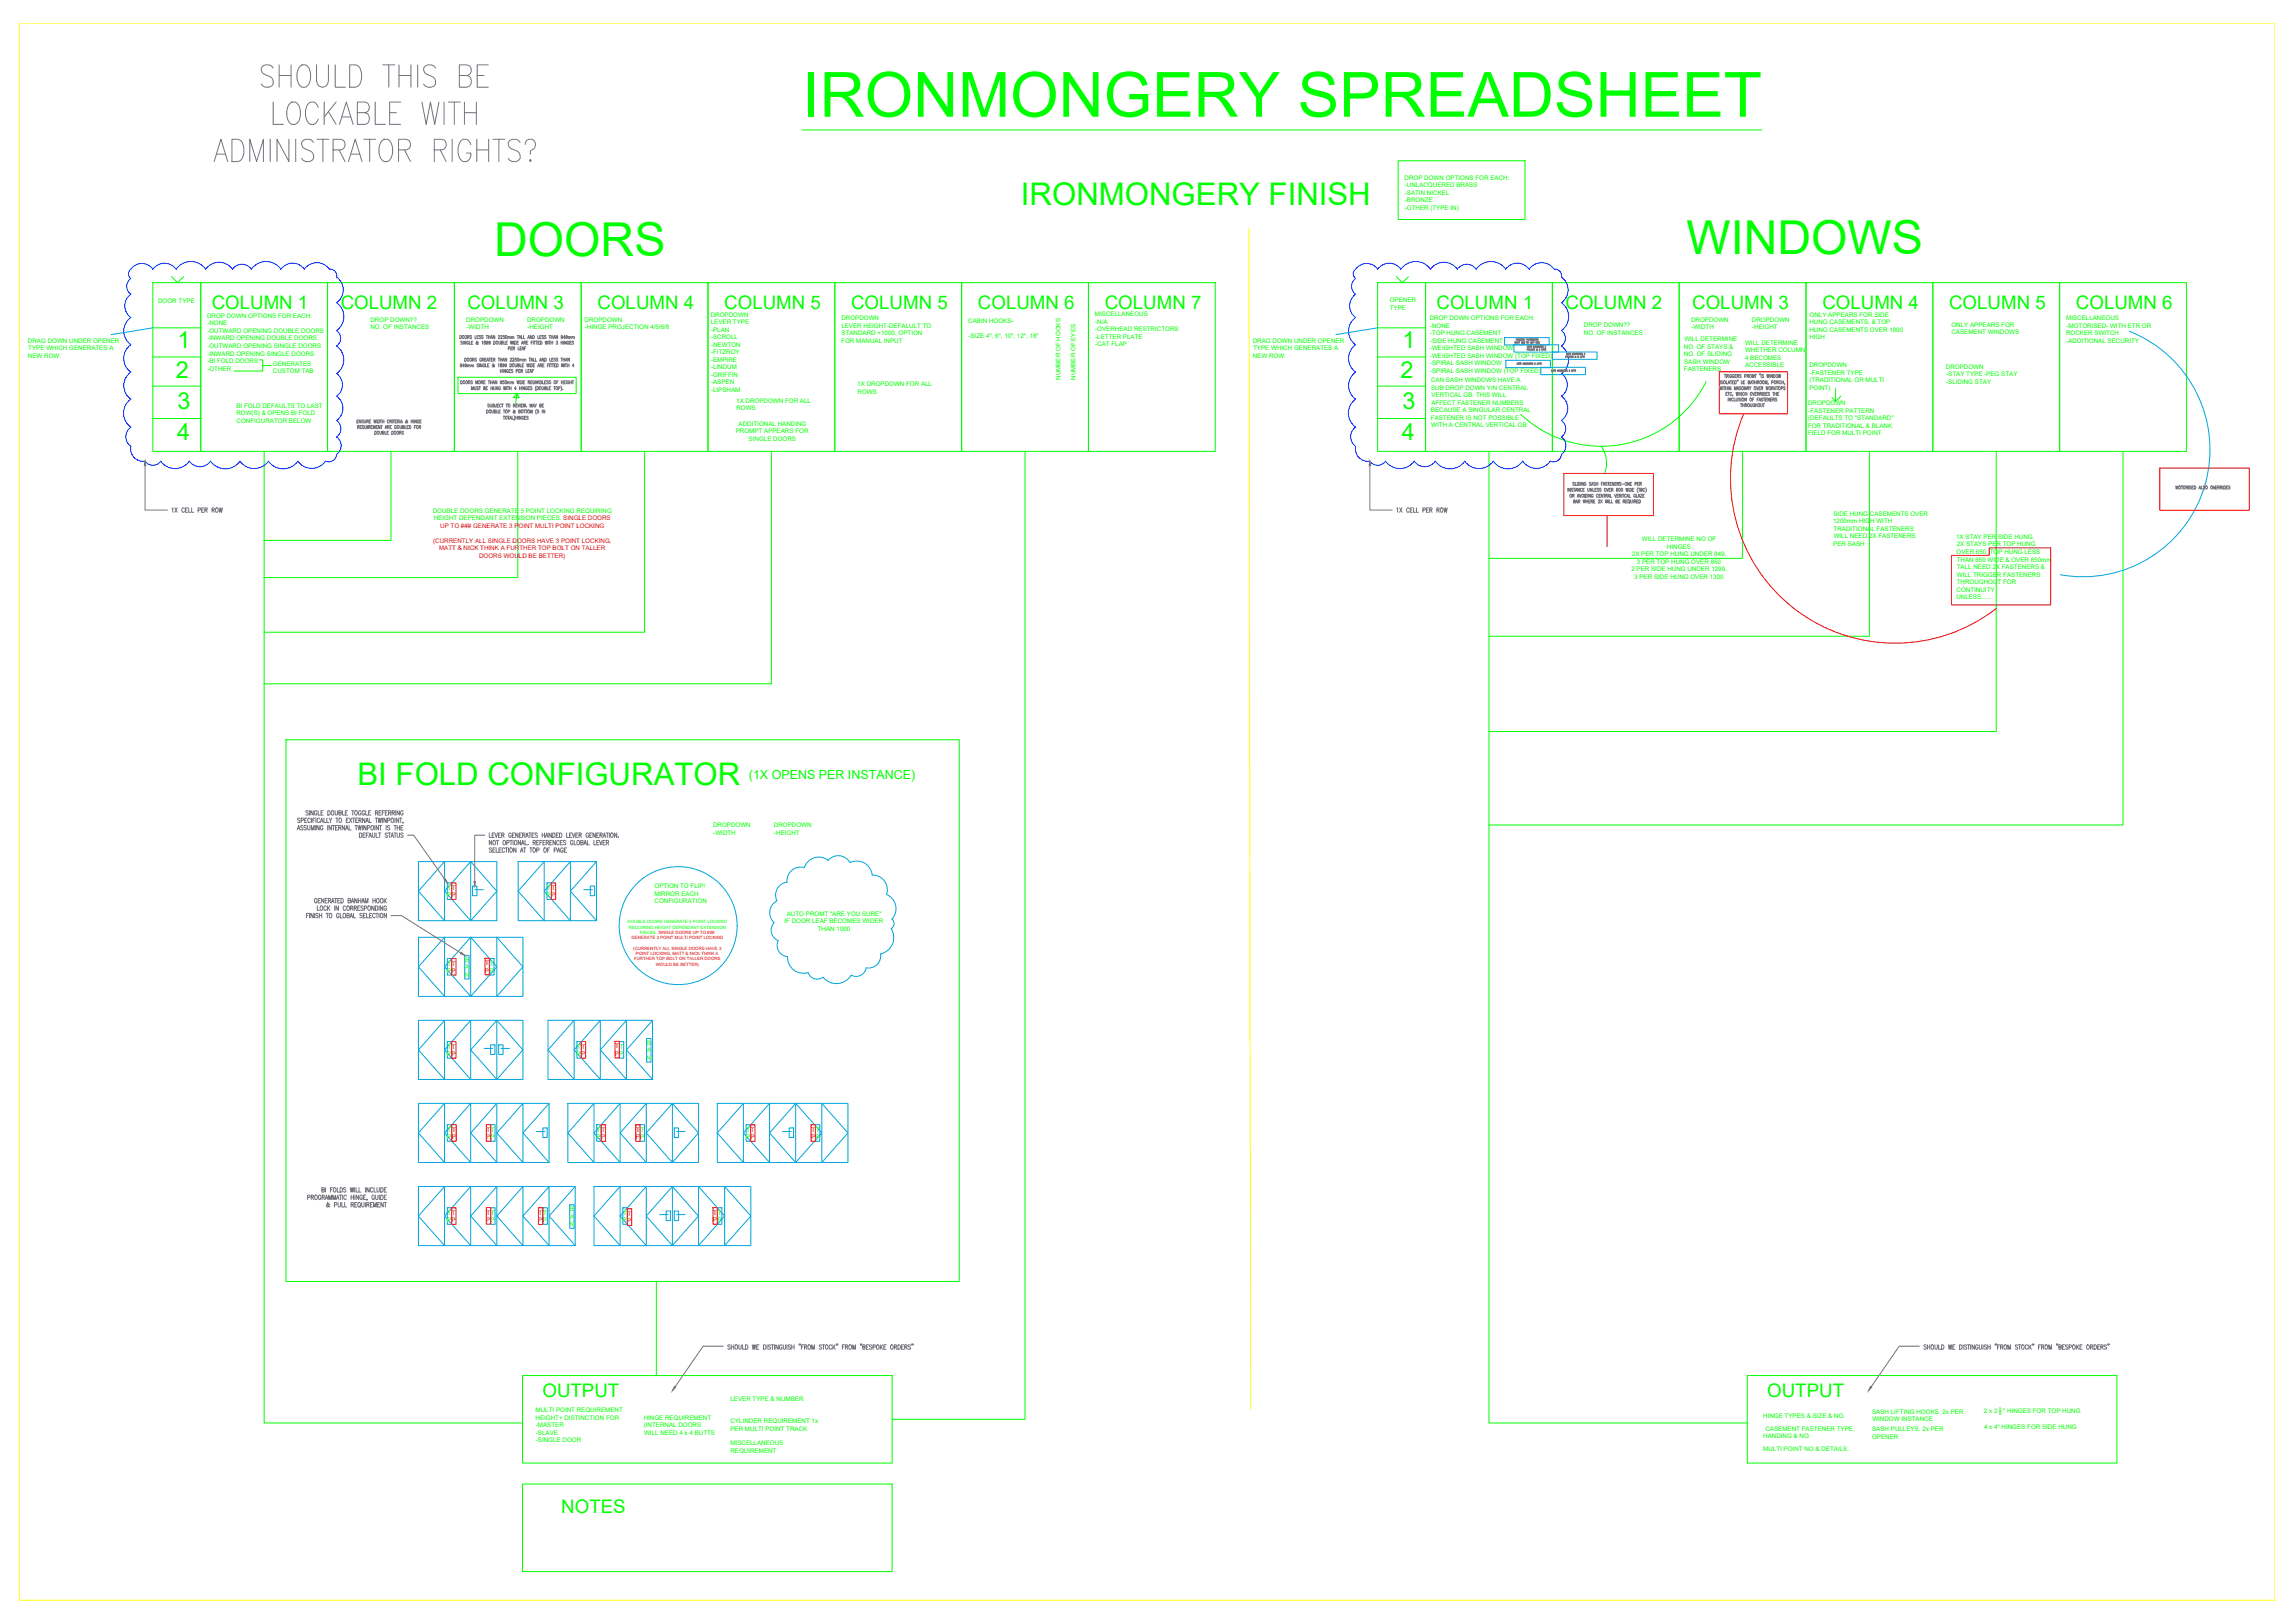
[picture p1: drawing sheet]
<svg xmlns="http://www.w3.org/2000/svg" width="1189mm" height="841mm" viewBox="0 0 1189 841" stroke-linecap="round" stroke-linejoin="round" font-family="sans-serif">
<defs><g id="words">
<text font-size="32.3" fill="#0f0" x="416" y="60">IRONMONGERY SPREADSHEET</text>
<g font-size="24.2" fill="#0f0">
<text x="874" y="132">WINDOWS</text>
<text x="256" y="133">DOORS</text>
</g>
<g font-size="16.2" fill="#0f0">
<text x="529" y="106">IRONMONGERY FINISH</text>
<text x="185" y="407">BI FOLD CONFIGURATOR</text>
</g>
<g font-size="12.1" fill="#0f0">
<text x="92" y="180">1</text>
<text x="727" y="180">1</text>
<text x="91" y="196">2</text>
<text x="726" y="196">2</text>
<text x="92" y="212">3</text>
<text x="727" y="212">3</text>
<text x="92" y="228">4</text>
<text x="727" y="228">4</text>
</g>
<g font-size="9.7" fill="#0f0">
<text x="110" y="160">COLUMN 1</text>
<text x="177" y="160">COLUMN 2</text>
<text x="242" y="160">COLUMN 3</text>
<text x="310" y="160">COLUMN 4</text>
<text x="375" y="160">COLUMN 5</text>
<text x="441" y="160">COLUMN 5</text>
<text x="507" y="160">COLUMN 6</text>
<text x="573" y="160">COLUMN 7</text>
<text x="744" y="160">COLUMN 1</text>
<text x="811" y="160">COLUMN 2</text>
<text x="877" y="160">COLUMN 3</text>
<text x="944" y="160">COLUMN 4</text>
<text x="1010" y="160">COLUMN 5</text>
<text x="1076" y="160">COLUMN 6</text>
<text x="281" y="724">OUTPUT</text>
<text x="916" y="724">OUTPUT</text>
<text x="291" y="784">NOTES</text>
</g>
<text font-size="6.5" fill="#0f0" x="388" y="403">(1X OPENS PER INSTANCE)</text>
<g font-size="3.2" fill="#0f0">
<text x="728" y="93">DROP DOWN OPTIONS FOR EACH:</text>
<text x="728" y="97">-UNLACQUERED BRASS</text>
<text x="728" y="101">-SATIN NICKEL</text>
<text x="728" y="105">-BRONZE</text>
<text x="728" y="109">-OTHER (TYPE IN)</text>
<text x="82" y="157">DOOR TYPE</text>
<text x="720" y="157">OPENER</text>
<text x="720" y="161">TYPE</text>
<text x="107" y="165">DROP DOWN OPTIONS FOR EACH:</text>
<text x="192" y="167">DROP DOWN??</text>
<text x="242" y="167">DROPDOWN</text>
<text x="273" y="167">DROPDOWN</text>
<text x="303" y="167">DROPDOWN</text>
<text x="368" y="164">DROPDOWN</text>
<text x="436" y="166">DROPDOWN</text>
<text x="502" y="168">CABIN HOOKS-</text>
<text x="567" y="164">MISCELLANEOUS</text>
<text x="568" y="168">-N/A</text>
<text x="741" y="166">DROP DOWN OPTIONS FOR EACH:</text>
<text x="876" y="167">DROPDOWN</text>
<text x="908" y="167">DROPDOWN</text>
<text x="938" y="168">HUNG CASEMENTS, &amp; TOP</text>
<text x="938" y="164">ONLY APPEARS FOR SIDE</text>
<text x="1071" y="166">MISCELLANEOUS</text>
<text x="107" y="169">-NONE</text>
<text x="107" y="173">-OUTWARD OPENING DOUBLE DOORS</text>
<text x="192" y="171">NO. OF INSTANCES</text>
<text x="242" y="171">-WIDTH</text>
<text x="273" y="171">-HEIGHT</text>
<text x="303" y="171">-HINGE PROJECTION 4/5/6/8</text>
<text x="368" y="168">LEVER TYPE</text>
<text x="369" y="172">-PLAN</text>
<text x="436" y="170">LEVER HEIGHT-DEFALULT TO</text>
<text x="436" y="174">STANDARD +1000, OPTION</text>
<text x="568" y="172">-OVERHEAD RESTRICTORS</text>
<text x="741" y="170">-NONE</text>
<text x="741" y="174">-TOP HUNG CASEMENT</text>
<text x="821" y="170">DROP DOWN??</text>
<text x="821" y="174">NO. OF INSTANCES</text>
<text x="877" y="171">-WIDTH</text>
<text x="908" y="171">-HEIGHT</text>
<text x="938" y="172">HUNG CASEMENTS OVER 1800</text>
<text x="1011" y="173">CASEMENT WINDOWS</text>
<text x="1011" y="169">ONLY APPEARS FOR</text>
<text x="1071" y="174">ROCKER SWITCH</text>
<text x="1071" y="170">-MOTORISED- WITH ETR OR</text>
<text x="14" y="178">DRAG DOWN UNDER OPENER</text>
<text x="107" y="176">-INWARD OPENING DOUBLE DOORS</text>
<text x="369" y="176">-SCROLL</text>
<text x="369" y="180">-NEWTON</text>
<text x="436" y="178">FOR MANUAL INPUT</text>
<text x="502" y="175">-SIZE 4&quot;, 6&quot;, 10&quot;, 12&quot;, 18&quot;</text>
<text x="568" y="176">-LETTER PLATE</text>
<text x="568" y="179">-CAT FLAP</text>
<text x="649" y="178">DRAG DOWN UNDER OPENER</text>
<text x="741" y="178">-SIDE HUNG CASEMENT</text>
<text x="873" y="177">WILL DETERMINE</text>
<text x="904" y="179">WILL DETERMINE</text>
<text x="938" y="176">HIGH</text>
<text x="1071" y="178">-ADDITIONAL SECURITY</text>
<text x="15" y="185">NEW ROW.</text>
<text x="15" y="182">TYPE WHICH GENERATES A</text>
<text x="107" y="180">-OUTWARD OPENING SINGLE DOORS</text>
<text x="107" y="184">-INWARD OPENING SINGLE DOORS</text>
<text x="369" y="184">-FITZROY</text>
<text x="649" y="185">NEW ROW.</text>
<text x="649" y="182">TYPE WHICH GENERATES A</text>
<text x="741" y="181">-WEIGHTED SASH WINDOW</text>
<text x="741" y="185">-WEIGHTED SASH WINDOW (TOP FIXED)</text>
<text x="873" y="181">NO. OF STAYS &amp;</text>
<text x="873" y="185">NO. OF SLIDING</text>
<text x="904" y="182">WHETHER COLUMN</text>
<text x="107" y="188">-BI FOLD DOORS</text>
<text x="141" y="189">GENERATES</text>
<text x="369" y="188">-EMPIRE</text>
<text x="369" y="191">-LINDUM</text>
<text x="741" y="189">-SPIRAL SASH WINDOW</text>
<text x="873" y="188">SASH WINDOW</text>
<text x="904" y="186">4 BECOMES</text>
<text x="904" y="190">ACCESSIBLE</text>
<text x="938" y="190">DROPDOWN</text>
<text x="1008" y="191">DROPDOWN</text>
<text x="107" y="192">-OTHER</text>
<text x="141" y="193">CUSTOM TAB</text>
<text x="369" y="195">-GRIFFIN</text>
<text x="550" y="197" transform="rotate(-90 550 197)">NUMBER OF HOOKS</text>
<text x="557" y="197" transform="rotate(-90 557 197)">NUMBER OF EYES</text>
<text x="741" y="193">-SPIRAL SASH WINDOW (TOP FIXED)</text>
<text x="742" y="198">CAN SASH WINDOWS HAVE A</text>
<text x="873" y="192">FASTENERS</text>
<text x="938" y="194">-FASTENER TYPE</text>
<text x="1009" y="195">-STAY TYPE -PEG STAY</text>
<text x="369" y="199">-ASPEN</text>
<text x="369" y="203">-LIPSHAM</text>
<text x="444" y="200">1X DROPDOWN FOR ALL</text>
<text x="742" y="202">SUB DROP DOWN Y/N CENTRAL</text>
<text x="938" y="202">POINT)</text>
<text x="938" y="198">(TRADITIONAL OR MULTI</text>
<text x="1009" y="199">-SLIDING STAY</text>
<text x="382" y="209">1X DROPDOWN FOR ALL</text>
<text x="444" y="204">ROWS</text>
<text x="742" y="206">VERTICAL GB. THIS WILL</text>
<text x="742" y="210">AFFECT FASTENER NUMBERS</text>
<text x="123" y="215">ROW(S) &amp; OPENS BI FOLD</text>
<text x="123" y="211">BI FOLD DEFAULTS TO LAST</text>
<text x="382" y="213">ROWS</text>
<text x="742" y="214">BECAUSE A SINGULAR CENTRAL</text>
<text x="937" y="210">DROPDOWN</text>
<text x="937" y="214">-FASTENER PATTERN</text>
<text x="123" y="219">CONFIGURATOR BELOW</text>
<text x="383" y="221">ADDITIONAL HANDING</text>
<text x="742" y="217">FASTENER IS NOT POSSIBLE</text>
<text x="742" y="221">WITH A CENTRAL VERTICAL GB</text>
<text x="937" y="222">FOR TRADITIONAL &amp; BLANK</text>
<text x="937" y="218">(DEFAULTS TO &quot;STANDARD&quot;</text>
<text x="381" y="225">PROMPT APPEARS FOR</text>
<text x="937" y="226">FIELD FOR MULTI POINT</text>
<text x="388" y="228">SINGLE DOORS</text>
<text x="224" y="266">DOUBLE DOORS GENERATE 5 POINT LOCKING REQUIRING</text>
<text x="225" y="270">HEIGHT DEPENDANT EXTENSION PIECES. SINGLE DOORS</text>
<text x="950" y="267">SIDE HUNG CASEMENTS OVER</text>
<text x="950" y="271">1200mm HIGH WITH</text>
<text x="950" y="275">TRADITIONAL FASTENERS</text>
<text x="851" y="281">WILL DETERMINE NO OF</text>
<text x="950" y="279">WILL NEED 2X FASTENERS</text>
<text x="1014" y="279">1X STAY PER SIDE HUNG,</text>
<text x="864" y="284">HINGES</text>
<text x="950" y="283">PER SASH</text>
<text x="1014" y="287">OVER 650, TOP HUNG LESS</text>
<text x="1014" y="283">2X STAYS PER TOP HUNG</text>
<text x="846" y="288">2X PER TOP HUNG UNDER 849,</text>
<text x="848" y="292">3 PER TOP HUNG OVER 850</text>
<text x="1014" y="291">THAN 650 WIDE &amp; OVER 850mm</text>
<text x="845" y="296">2 PER SIDE HUNG UNDER 1299,</text>
<text x="847" y="300">3 PER SIDE HUNG OVER 1300</text>
<text x="1014" y="295">TALL NEED 2X FASTENERS &amp;</text>
<text x="1014" y="299">WILL TRIGGER FASTENERS</text>
<text x="1014" y="303">THROUGHOUT FOR</text>
<text x="1014" y="310">UNLESS.......</text>
<text x="1014" y="307">CONTINUITY</text>
<text x="370" y="429">DROPDOWN</text>
<text x="401" y="429">DROPDOWN</text>
<text x="370" y="433">-WIDTH</text>
<text x="401" y="433">-HEIGHT</text>
<text x="232" y="461">T</text>
<text x="284" y="461">T</text>
<text x="339" y="460">OPTION TO FLIP/</text>
<text x="232" y="465">PP</text>
<text x="283" y="465">PP</text>
<text x="339" y="464">MIRROR EACH</text>
<text x="339" y="468">CONFIGURATION</text>
<text x="407" y="478">IF DOOR LEAF BECOMES WIDER</text>
<text x="408" y="475">AUTO PROMT &quot;ARE YOU SURE&quot;</text>
<text x="424" y="482">THAN 1000</text>
<text x="232" y="500">T</text>
<text x="241" y="498">B</text>
<text x="241" y="502">A</text>
<text x="254" y="500">T</text>
<text x="232" y="504">PP</text>
<text x="241" y="506">N</text>
<text x="254" y="504">P</text>
<text x="232" y="543">T</text>
<text x="299" y="543">T</text>
<text x="321" y="543">T</text>
<text x="335" y="541">B</text>
<text x="335" y="545">A</text>
<text x="232" y="547">PP</text>
<text x="299" y="547">PP</text>
<text x="335" y="549">N</text>
<text x="232" y="586">T</text>
<text x="254" y="586">T</text>
<text x="309" y="586">T</text>
<text x="332" y="586">T</text>
<text x="387" y="586">T</text>
<text x="423" y="586">T</text>
<text x="232" y="590">P</text>
<text x="309" y="590">P</text>
<text x="387" y="590">P</text>
<text x="232" y="630">T</text>
<text x="254" y="630">T</text>
<text x="282" y="630">T</text>
<text x="295" y="628">B</text>
<text x="323" y="630">T</text>
<text x="372" y="630">T</text>
<text x="232" y="633">PP</text>
<text x="281" y="633">P</text>
<text x="295" y="635">N</text>
<text x="295" y="631">A</text>
<text x="323" y="633">P</text>
<text x="372" y="633">P</text>
<text x="278" y="732">MULTI POINT REQUIREMENT</text>
<text x="379" y="726">LEVER TYPE &amp; NUMBER</text>
<text x="278" y="736">HEIGHT+ DISTINCTION FOR</text>
<text x="334" y="736">HINGE REQUIREMENT</text>
<text x="379" y="738">CYLINDER REQUIREMENT 1x</text>
<text x="914" y="735">HINGE TYPES &amp; SIZE &amp; NO.</text>
<text x="970" y="733">SASH LIFTING HOOKS. 2x PER</text>
<text x="970" y="737">WINDOW INSTANCE</text>
<text x="1028" y="732">2 x 2</text>
<text x="1038" y="732">&quot; HINGES FOR TOP HUNG</text>
<text x="278" y="740">-MASTER</text>
<text x="278" y="743">-SLAVE</text>
<text x="334" y="740">(INTERNAL DOORS</text>
<text x="334" y="743">WILL NEED 4 x 4 BUTTS</text>
<text x="379" y="742">PER MULTI POINT TRACK</text>
<text x="915" y="742">CASEMENT FASTENER TYPE,</text>
<text x="970" y="742">SASH PULLEYS. 2x PER</text>
<text x="1028" y="741">4 x 4&quot; HINGES FOR SIDE HUNG</text>
<text x="278" y="747">-SINGLE DOOR</text>
<text x="379" y="749">MISCELLANEOUS</text>
<text x="914" y="745">HANDING &amp; NO.</text>
<text x="970" y="746">OPENER</text>
<text x="379" y="753">REQUIREMENT</text>
<text x="914" y="752">MULTI POINT NO &amp; DETAILS.</text>
</g>
<g font-size="3.2" fill="#f00">
<text x="228" y="274">UP TO ### GENERATE 3 POINT MULTI POINT LOCKING</text>
<text x="225" y="281">(CURRENTLY ALL SINGLE DOORS HAVE 3 POINT LOCKING,</text>
<text x="228" y="285">MATT &amp; NICK THINK A FURTHER TOP BOLT ON TALLER</text>
<text x="248" y="289">DOORS WOULD BE BETTER)</text>
<text x="234" y="461">T</text>
<text x="286" y="461">T</text>
<text x="234" y="500">T</text>
<text x="252" y="500">T</text>
<text x="251" y="504">P</text>
<text x="234" y="543">T</text>
<text x="301" y="543">T</text>
<text x="319" y="543">T</text>
<text x="319" y="547">PP</text>
<text x="234" y="586">T</text>
<text x="252" y="586">T</text>
<text x="312" y="587">T</text>
<text x="330" y="587">T</text>
<text x="389" y="587">T</text>
<text x="420" y="586">T</text>
<text x="234" y="590">P</text>
<text x="252" y="590">PP</text>
<text x="312" y="590">P</text>
<text x="329" y="590">PP</text>
<text x="389" y="590">P</text>
<text x="420" y="590">PP</text>
<text x="234" y="630">T</text>
<text x="252" y="629">T</text>
<text x="279" y="630">T</text>
<text x="370" y="629">T</text>
<text x="252" y="633">PP</text>
<text x="279" y="633">P</text>
<text x="325" y="634">P</text>
<text x="325" y="630">T</text>
<text x="369" y="633">P</text>
</g>
<g font-size="2.3" fill="#0f0">
<text x="325" y="479">DOUBLE DOORS GENERATE 5 POINT LOCKING</text>
<text x="326" y="481">REQUIRING HEIGHT DEPENDANT EXTENSION</text>
<text x="332" y="484">PIECES. SINGLE DOORS UP TO ###</text>
<text x="1036" y="731">5</text>
<text x="1036" y="733">8</text>
</g>
<g font-size="2.3" fill="#f00">
<text x="327" y="487">GENERATE 3 POINT MULTI POINT LOCKING</text>
<text x="328" y="492">(CURRENTLY ALL SINGLE DOORS HAVE 3</text>
<text x="329" y="498">FURTHER TOP BOLT ON TALLER DOORS</text>
<text x="330" y="495">POINT LOCKING, MATT &amp; NICK THINK A</text>
<text x="340" y="500">WOULD BE BETTER)</text>
</g>
</g></defs>
<!-- layer: 40 - Detail Outline -->
<path d="M10 12h1169v817h-1169zM647 118l1 612" fill="none" stroke="#ff0" stroke-width=".52"/>
<!-- layer: 41 - Detail -->
<path d="M416 67h497M1036 731h1" fill="none" stroke="#0f0" stroke-width=".52"/>
<!-- layer: 40 - Detail Outline -->
<g fill="none" stroke="#0f0" stroke-width=".52">
<path d="M725 83h65v31h-65zM79 146h25v88h-25zM89 143l3 3 3-3M104 146h66v88h-66zM170 146h65v88h-65zM235 146h66v88h-66zM301 146h66v88h-66zM367 146h66v88h-66zM433 146h65v88h-65zM498 146h66v88h-66zM564 146h66v88h-66zM714 146h25v88h-25z"/>
<path d="M724 143l3 3 3-3M739 146h66v88h-66zM805 146h65v88h-65zM870 146h66v88h-66zM936 146h66v88h-66zM1002 146h65v88h-65zM1067 146h66v88h-66zM79 170h25M714 170h25M79 185h25M134 186h2v6h-15M136 189h4"/>
<path d="M237 195h62v9h-62zM714 185h25M884 198a61 61 0 0 1-96 17M79 200h25M79 217h25M268 204l1 2h-3l2-2-1 5M714 200h25M714 217h25M951 201v7l-2-2M954 205l-3 3M137 234v503h134M203 234v46h-66"/>
<path d="M268 234v65h-131M334 234v94h-197M400 234v120h-263M531 234v501h-69M772 234v503h134M830 231a15 15 0 0 1 2 15M903 234v55h-131M969 234v96h-197M1035 234v145h-263M1100 234v194h-328M148 383h349v281h-349zM340 664v49"/>
<path d="M271 713h191v45h-191zM906 713h191v45h-191zM271 769h191v45h-191z"/>
</g>
<!-- layer: 41 - Detail -->
<g fill="none" stroke="#767676" stroke-width=".52">
<path d="M238 174h1v1h-1zM240 177h-1l1 1h-1M240 177v1M241 177v1v-1v1M242 175l1-1h-1v1M243 175h.1M243 177h-1v1M243 177v1h1M244 178h1M244 174v1M245 177h-1v1h1M246 174v1h1"/>
<path d="M247 175h1M248 177l-1 1v-1l1 1M248 174h-1v1h1M249 174h-1l1 1h-1M250 177v1M250 174v1M251 177l1 1h-1l1-1zM252 174h1M252 174v1M253 177l-1 1v-1l1 1h-1M253 175h1M253 174v1"/>
<path d="M254 174v1M254 177l-1 1v-1l1 1h-1M254 175l1-1v1M254 175h1M256 177h1l-1 1zM256 174v1v-1v1M258 174h1l-1 1h1M259 177v1v-1M259 174h1l-1 1h1M260 178l1-1h-1v1h1h-1M261 177v1h1M261 174v1v-1v1"/>
<path d="M262 178h1M263 177h-1v1h1M263 175l1-1v1M263 174v1M264 175v-1l1 1M265 177v1v-1v1l1-1M265 175l1-1v1M265 174v1M266 180h-1v1h1M266 175v-1v1M266 177v1M267 177h1l-1 1z"/>
<path d="M268 178h.1M268 174h1M268 174v1M268 180v1h1M269 177h-1v1h1M269 175v-1l1 1M269 175h1M270 178l1-1v1M270 174v1h1M270 180v1l1-1v1M270 178h1M271 174v1h1"/>
<path d="M272 178v-1v1M272 178h.1M273 180h-1v1M273 178h.1M273 175l1-1v1M274 177h-1v1h1M274 175h.1M275 178h1M276 174v1l-1-1v1M276 177h-1v1M276 174h1v1h-1zM276 177v1"/>
<path d="M277 177h2M277 177v1M278 177v1M279 174v1M279 178h.1M280 177h-1v1h1M280 175h.1M280 177h1l-1 1zM281 174h-1v1h1M282 174h-1l1 1h-1M283 177v1v-1v1l1-1M283 174h-1l1 1h-1"/>
<path d="M284 177v1M284 177h1M285 174h.1M285 177v1M285 174v1M286 177v1M286 178h.1M286 175h1M286 174v1M287 174v1M287 175v-1l1 1M287 175h1"/>
<path d="M288 177h1v1h-1M289 174v1l-1-1v1M291 178h1M291 177v1M292 174l-1 1v-1l1 1h-1M292 177v1M293 175h-1l1-1v1M293 177v1v-1v1M294 174l-1 1v-1l1 1h-1M294 175l1-1v1M294 174v1M295 177h-1v1h1"/>
<path d="M295 175l1-1v1M295 178h1M296 177h-1v1h1M296 175l1-1v1M296 174v1M297 175l1-1v1M297 177h-1l1 1h-1M785 177v1M786 177v1M786 176h.1M786 176h1M787 177v1"/>
<path d="M787 177h.1M787 177h1M787 176h.1M788 176h.1M789 177l-1 1M789 176h.1M789 177v1M789 177l1 1zM790 176h.1M790 177h.1M790 177v1M790 175v2"/>
<path d="M791 176h.1M792 180h.1M792 176h-1M792 176h.1M792 177v1M792 179v1l1-1M793 179h.1M793 179v1M793 176h.1M793 177l1 1M793 176h-1h1h-1M793 176h1"/>
<path d="M794 178h.1M794 177h.1M794 176h-1h1M794 177v1M794 177h1M794 176h.1M795 177l-1 1M795 176h.1M795 177h.1M795 177v1M795 179v1M795 176h1h-1"/>
<path d="M795 180h1M795 176h1M796 179h-1l1 1M796 175v2M796 179v1M796 177v1M797 180h.1M797 177v1M797 176h-1M797 177v1zM797 175v2M797 179v1"/>
<path d="M797 180l1-1-1 1M797 180h1v-1v1M797 177h1M798 180h.1M798 177h-1l1 1M798 179h1M798 179v1M799 180h.1M799 179v1M800 179l-1 1M801 180v-1v1M239 197l1 1-1 1z"/>
<path d="M239 189v1M241 190h-1v-2v2M241 186h1l-1 1zM242 189h-1h1v1h-1M242 189h1v1M242 189v1M243 198v-1v2M243 189h1v1M243 198l1 1M244 189h1v1M244 189v1M245 189v1"/>
<path d="M245 186h1h-1v1M245 198l-1-1 1 2h-1M245 186l1 1M247 199v-2v2l1-2v2M247 186h-1l1 1h-1M248 189h-1l1 1h-1M248 188v2M249 198h1v-1h-1v2M250 186h-1v1M250 188v2l-1-2v2M250 198v1M250 186h1h-1v1"/>
<path d="M250 186l1 1M251 198h.1M251 189h-1l1 1v-1M251 186h1M252 197h-1v2h1M252 188v2M252 186h-1v1h1M252 187l1-1v1M252 187h1M253 189h.1M253 197h1M253 186h1"/>
<path d="M253 197v2M253 188v2M254 186v1M254 198h1M254 197v2M255 186h.1M255 197v2M255 186v1M255 199l1-2v2M256 198h.1M256 186v1M256 186l1 1"/>
<path d="M256 189v1h-1l1-2v2M257 197v2v-2v2M258 186h1M258 189v-1v2M259 186v1M259 186h1M259 191v2M259 192h1M259 189l1 1h-1l1-1zM260 198h-1v-1l1 1v1h-1M260 186v1M260 191v2"/>
<path d="M260 187l1-1v1M261 187h.1M261 191v2M261 197v1v1h-1M261 189v1M262 191v2l-1-2v2M262 189v1M263 186v1l-1-1v1M263 198h1v1M263 198v1M263 192v1v-1M263 181l1-1h-1v1"/>
<path d="M264 198v1M264 192h.1M264 188l1 1v1h-1zM264 186h1l-1 1h1M265 191h-1v2h1M265 180h.1M265 198l1 1M265 198v1M266 198v1M266 186v1M266 192h-1l1 1h-1M266 180h1h-1v1"/>
<path d="M266 180l1 1M267 188v2l1-2M268 192v-1v2M268 186h-1l1 1h-1M268 197v2v-2l1 2v-2M268 189h1l-1-1v2h1v-1M269 192h.1M269 186h1v1M269 186v1M269 197v2M270 180h.1M270 188v2"/>
<path d="M270 191h-1v2h1M270 197l1 1-1 1zM270 192h1l-1-1v2M270 186h1v1M270 192l1 1M271 189h.1M271 181h.1M271 186h1v1M271 186v1M271 198h1M271 188v2M272 180h.1"/>
<path d="M272 186l1 1M272 197h-1v2h1M273 191v2M273 188v2l1-2v2v-2M274 192h.1M274 198v-1v2M274 186h1M274 198l1 1M274 191v2M275 186v1M275 188v2M275 193v-2l1 2"/>
<path d="M275 193h.1M275 198h.1M275 188l1 1-1 1zM275 187l1-1v1M275 187h1M276 197h-1v2h1M276 192h.1M276 189h1M276 186v1h1M277 191h-1v2M277 198h-1v1l1-1M277 188h-1v2h1"/>
<path d="M277 199l1-2v2M277 186v1h1M277 198h1M279 198v-1v2M279 190v-2l1 2M279 190h.1M279 198v1M280 187v-1l1 1M280 187h.1M280 197l1 1-1 1zM280 189h1l-1-1v2M280 189l1 1"/>
<path d="M281 197v2h1M281 189h1M282 186v1l-1-1v1M282 188h-1v2h1M282 198h1M282 186h1v1h-1zM283 197h-1v2h1M284 189h.1M284 198h-1h1l-1 1M285 188h-1v2M285 188v2M285 186v1h1"/>
<path d="M285 188h2M285 198v1M286 188v2M286 186h.1M287 188v2M287 186h-1v1h1M287 189h1M288 186h-1l1 1h-1M288 188h-1v2h1M288 188l1 1v1h-1zM289 198h.1M289 186h-1l1 1h-1"/>
<path d="M289 197v2M291 186h1M291 188v2l1-2v2v-2M291 198h1M291 197v2M291 186v1M292 197v2M292 186h1M292 186v1M292 198h1M293 188v2M293 186v1"/>
<path d="M293 188h1M293 187l1-1v1M293 197h-1v2h1M293 187h1M293 197v2M294 189h1M294 188v2M295 198h-1v1v-1M295 188v2M295 186v1l-1-1v1M295 198h1M295 197v2"/>
<path d="M296 197v2M296 197h1M297 197v2M298 190h-1v-2v2M786 189v-1l1 1M786 189h1M787 188v1v-1M787 188h1M788 188v1M790 188v1M790 188h.1M791 188v1"/>
<path d="M791 188h.1M791 181h1l-1 1M791 180l1-1v1M792 188h-1l1 1M792 188v1M792 181v1l1-1M792 189l1-1v1M792 189h1M793 181v1M793 188h.1M793 188v1M793 181l1 1"/>
<path d="M793 188h1M794 181h.1M794 188h-1l1 1M794 181v1M794 181l1 1M794 188v1M795 181h.1M795 188l1 1M797 188v1v-1M797 181h-1h1M797 188h1M798 181v1"/>
<path d="M798 188v1M798 188h-1v1M799 188l-1 1M799 181v1v-1M800 181h.1M800 181v1M801 181h-1v1M801 181h.1M804 192h.1M805 192h.1M805 192h1M808 192h-1"/>
<path d="M808 192h.1M809 192h-1M809 192h.1M810 192h.1M810 192h1M811 192h.1M811 192h1M811 185l1-1-1 1M812 192h-1h1M812 184v-1v1M812 184h.1M812 184v1v-1"/>
<path d="M812 192h.1M812 183l1 1v-1M813 184v1M813 183h.1M813 192h1M813 184l1 1M813 183v1M814 185h.1M814 185v-1l1 1M814 192h1M815 184v1M815 192h.1"/>
<path d="M815 185h.1M815 183h.1M816 183h.1M816 192h.1M816 183v1M816 192h-1M817 192h-1M817 183l-1 1M817 185h-1v-1l1 1M817 183h.1M817 183v1M817 183h1l-1 1"/>
<path d="M818 185h.1M818 183v1M818 184v-1l1 1M818 184h.1M819 183h.1M819 183v1M819 184v1M820 183h-1l1 1M820 185h.1M820 184v1M820 183v1M820 184h1"/>
<path d="M821 183v1M821 185h.1M892 197v2M893 198h-1h1l-1 1M894 194h.1M894 194v2M895 197v2l1-2v2M895 195l1-1h-1v2M895 195l1 1M896 198h.1M896 194v2M897 197h.1"/>
<path d="M897 197v2M897 194v2v-1M898 198h.1M899 197h-1v2h1M899 194h-1v2v-1M899 197l1 1-1 1zM899 195h1M900 194h-1v2h1M900 195l1-1h-1v2M900 197h.1M901 197h.1M901 195v1"/>
<path d="M902 194v1M902 197v2M903 198h.1M903 199h.1M904 198h.1M904 195h1v-1h-1v2M904 197v2M905 195h1v-1h-1v2M906 195v1M906 198l1-1h-1v2h1v-1M907 199l1-2v2M907 198h1"/>
<path d="M908 196v-2l1 2v-2v2M908 197h1M909 197v2M909 198h1M909 194h1M910 194v2M910 197v2M911 198l1-1h-1v2M911 198l1 1M912 194h.1M913 194v2M914 194h-1l1 1h-1"/>
<path d="M915 199v-2v2l1-2v2M916 194v2v-2l1 2v-2M916 199h.1M917 194v2M918 198h1v-1h-1v2M919 194v2l-1-2v2M919 194l1 1-1 1zM921 198h1v-1h-1v2M921 198l1 1M922 194v2v-2l1 2v-2M923 198l-1-1v1v1h1M923 198h1"/>
<path d="M923 197v2M924 197v2M925 199h.1M185 218h.1M186 218h-1v1h1M187 218v1l-1-1v1M188 218h-1l1 1h-1M189 218v1l1-1M190 218h1h-1v1M191 218v1M191 218h1M192 218h-1v1h1"/>
<path d="M194 218v1v-1l1 1v-1M195 218v1M196 218h1l-1 1zM197 218h1M197 218v1M198 218h1M198 218v1M199 218v1M202 218h-1v1h1M202 218h1h-1v1M202 218l1 1M203 218v1"/>
<path d="M204 218h1M204 218v1M205 218h.1M206 218h-1v1h1M206 218h1h-1v1M206 218l1 1M207 218v1M208 219v-1l1 1M208 219h.1M211 218v1h-1l1-1v1M213 218h1M213 218v1"/>
<path d="M214 218v1M216 218v1l-1-1v1M217 218h-1l1 1M218 218h.1M218 218v1M244 202v-2l1 2v-2v2M246 200v2l1-2M248 201h-1l1 1h-1M248 200h1M249 200v2M251 201v-1v2v-1M252 201h.1"/>
<path d="M252 212l1 1v1h-1zM253 200h-1v2h1M254 210h-1l1 1h-1M254 209v2l1-2M254 201h1M254 200v2M255 212v2l1-2M255 200v2M255 210h1v-1h-1v2h1v-1M256 200v2l1-2M256 213h1l-1-1v2h1v-1M257 209v2v-1"/>
<path d="M257 212v2h1M258 210h.1M258 200v2l-1-2v2M258 209v2M259 213h.1M259 212v2M259 201v1v-1M260 210l-1-1v1v1h1M260 209h1M260 209v2M261 216h1M261 212h1"/>
<path d="M261 200v2l1-2v2v-2M261 216v1M261 212v2M262 209h1M263 200v2M263 209v2M263 200h1M263 216h1M263 213h1l-1-1v2M264 216v1M264 201h1M264 200v2"/>
<path d="M264 217l1-1v1M264 217h1M265 200v2M265 216v1h1M266 210h1v-1h-1v2M266 215l1 1-1 2M266 210l1 1M267 213l-1 1v-2l1 2M267 216v1M267 216h1M267 210h1M268 201h-1v-1v2"/>
<path d="M268 209h-1v2h1M268 216v1M268 209l1 2v-2M269 216v1M269 213h1l-1-1v2h1l-1-1M269 201h1M269 200v2M270 209v2M270 216v1l-1-1v1M270 200v2M270 210h1M271 200v2"/>
<path d="M271 209h-1v2h1M271 209v2l1-2v2v-2M271 212h2M271 216v1M272 212v2M272 216h.1M272 200v2l-1-2v2M273 216h-1v1h1M273 212v2M273 211h.1M273 201h-1l1 1v-1M274 201h.1"/>
<path d="M274 216h-1l1 1h-1M275 200h-1v2h1M275 211v-2v2l1-2v2M275 214v-2v2l1-2v2M276 201h-1l1 1h-1M276 211v-2l1 2M276 210h1M277 209l1 2M278 200l-1 1 1 2M278 212v1v2M278 209v1M278 200l1 1v1h-1z"/>
<path d="M279 212l-1 1h1v1h-1M280 210v-1v2v-1M281 200v2l1-2M281 210h.1M281 212v2M282 209h-1v2h1M282 201h1l-1-1v2h1v-1M282 212v2l-1-2v2M284 200v2M285 201h.1M285 200v2M287 200h1"/>
<path d="M287 200v2M289 201h1v-1h-1v2M291 200v1v2M292 202h.1M891 200l1 2v-2v2v-2M893 200v2M893 200h1M894 200v2M894 201h1M894 204h1M895 200v2M895 203h-1v2h1"/>
<path d="M895 203h1M896 206v2M896 200v2M896 203v2M897 206v2l-1-2v2M897 200v2l-1-2v2M897 204v-1v1v1M898 205h.1M898 207v-1l-1 1 1 1v-1M899 206v2M899 202v-2v2l1-2v2M900 203v2v-2l1 2v-2"/>
<path d="M900 206v2l1-2M900 202l1-2v2M900 201h1M901 204h1M901 203v2M902 206h-1l1 1-1 1M902 209h1M902 203v2M902 201h-1l1 1h-1M902 206v2M902 209v2M903 203v2"/>
<path d="M903 209v2M903 210h1M904 209v2M904 204l-1-1v1v1h1M904 210l1-1h-1v2M904 204h1M904 203v2M905 200v2l-1-2v2M905 210v1M905 206v2l-1-2v2M905 203v2M905 201h1l-1-1v2"/>
<path d="M906 201v1M906 200l1 2M907 209v2l1-2M907 200v1M908 207h1M908 203l1 2v-2M909 206h-1v2M909 210v-1v2v-1M910 204h.1M910 209v2M910 210h1M910 200l1 2v-2"/>
<path d="M910 203v2M911 207h.1M911 209v2M911 204l1-1h-1v2M911 204l1 1M911 206v2M912 208v-2l1 2M912 201h.1M912 207h.1M912 204l1-1h-1v2M912 200v2M912 209l1 2v-2"/>
<path d="M912 204l1 1M913 201h1l-1-1v2M913 201l1 1M913 203v2M914 206h-1l1 1-1 1M914 209h.1M914 203l1 1-1 1zM914 206h1M914 209v2M914 206v2M915 207h1M915 204h1"/>
<path d="M915 200v2l1-2v2v-2M916 206h-1v2h1M916 203h-1v2h1M917 204h-1h1l-1 1M917 206v2l-1-2v2M918 207h.1M918 201h1l-1-1v2M918 206v2M919 201v1M919 203h.1M919 207l1-1h-1v2M919 203v2"/>
<path d="M919 207l1 1M919 200v2M920 201v1M920 204h1M920 203v2M920 200l-1 1M921 200h.1M921 203v2M921 206h-1l1 2h-1M921 200v2M921 204h1M922 203h-1v2h1"/>
<path d="M923 201h1v-1h-1v2M925 201l-1-1 1 2h-1M185 221h1h-1v1M186 221v1M187 221h.1M187 221v1M188 222h1M189 221v1l1-1M190 221v1M191 221h1h-1v1M191 221l1 1M192 221h1"/>
<path d="M193 221h-1v1h1M193 222v-1l1 1v-1v1M194 223l1 1v1h-1zM195 221h.1M196 221h-1v1h1M197 223v2l1-2M197 221v1l-1-1v1M197 221h1M198 221v1M198 224h1l-1-1v2h1v-1M200 223v2M200 222v-1l1 1"/>
<path d="M200 222h.1M201 224h.1M201 221h1h-1v1M201 221l1 1M201 223v2M202 221h1M203 221h-1v1h1M203 223l1 1-1 1zM205 221v1zM207 224h1l-1-1v2M207 221l1 1v-1M207 224l1 1"/>
<path d="M209 221v1v-1M209 224h-1l1 1h-1M210 221v1h1M211 221h.1M212 221h-1v1h1M212 221h1v1h-1zM215 221h.1M216 221h-1v1M217 221h1h-1v1M218 221v1M812 253v2M814 253v2l-1-2v2"/>
<path d="M815 257h1v-1h-1v2M815 253h-1l1 1h-1M815 253h1M815 257l1 1M816 260v-1v2v-1M816 253v2M816 250h-1l1 1h-1M816 250v2h1M816 255l1-2v2M817 254h.1M817 258l1-2v2M817 250v2"/>
<path d="M818 257h.1M818 250l1 1-1 1zM818 260h1v-1h-1v2M818 260l1 1M818 256l1 2v-2M819 253v2l-1-2v2M819 250v2M820 253h-1v1v1l1-1M820 254h1M820 259l1 2v-2v2l1-2M821 250v2l-1-2v2M821 253h-1v2h1"/>
<path d="M821 256v2M822 256v1v1zM822 250h-1v2l1-1M822 259v2M822 260h1M823 253v2l1-2M823 259v2M823 256v2M823 260h1M824 259h-1v2h1M824 256v2l-1-2v2M824 250v1"/>
<path d="M825 260v-1v2M825 252v-2l1 2M825 251h1M825 260v1M825 253v2l-1-2v2M826 253v2M826 256h-1v2v-1M826 260h.1M827 254h.1M827 259h-1v2h1M827 250h-1l1 1h-1M827 250v2"/>
<path d="M827 251h1M827 253v2M828 250v2M828 256l-1 1 1 1v-1M828 259h1l-1 2h1M829 253h-1l1 1h-1M829 257h.1M829 256v2M829 259l1 2M830 253h-1l1 1h-1M830 251h.1M830 259l-1 2"/>
<path d="M831 250h-1v2M831 256v2l-1-2v2M831 252v-2l1 2M831 251h1M831 256h1M831 256v2M832 259v2l1-2v2v-2M832 257h1v-1h-1v2M833 257v1M833 253v2l1-2M833 250h-1l1 1h-1M833 250h1"/>
<path d="M833 258l1-2v2M833 257h1M834 259v2M834 250v2M834 254h.1M834 259v2h1M834 251h1M835 256v2M835 253h-1v2h1M835 259v2h1M835 250h-1v2h1M835 254h1v-1h-1v2"/>
<path d="M836 254v1M836 250v2v-2v2M837 256v2l1-2M837 251h.1M837 260h1v-1h-1v2l1-1M838 250h-1v2h1M838 253l1 1-1 1v-1v-1zM838 251l1-1h-1v2M838 257h1M838 251l1 1M839 260h.1M839 256h-1v2h1"/>
<path d="M839 257h1v-1h-1v2M840 259h-1v2h1M840 257v1M840 250h-1l1 1h-1M840 256v2M841 251h1M841 256h1M841 260h1v-1h-1v2M841 256v2M842 260v1M842 260h1M843 253v2v-2l1 2v-2"/>
<path d="M843 256h-1v1v1l1-1M843 258l1-2v2M843 257h1M843 259h-1v2h1M844 253v2M844 250v2v-2v2M844 256v2h1M845 253v2zM845 251h.1M845 259v2l1-2M846 250h-1v2h1M846 254h.1"/>
<path d="M846 259v2M847 253h-1v2h1M847 260h1v-1h-1v2M847 260l1 1M847 251h1v-1h-1v2M848 256h-1v2v-1M848 256v2h1v-2l1 2M848 260h1M849 251h.1M849 253l-1 1 1 1M849 259h-1v2h1M849 257h1"/>
<path d="M849 253h1M849 259h1v2h-1zM849 250v2M850 253v2M850 251l1-1h-1v2M850 256h1l-1 2h1M850 251l1 1M850 254l1-1h-1v2l1-1M851 257h1M852 256h-1v2h1M852 253v1v1v-1M853 253v1v1"/>
<path d="M1128 253v-1v1l1-1v1M1130 252h1M1131 252v1M1133 253l1-1h-1v1M1133 253h1M1134 252v1M1135 252v1M1136 253h.1M1137 252h-1v1h1M1137 252h1v1h-1zM1139 253l1-1v1M1140 253h.1"/>
<path d="M1141 252v1h1M1143 252h-1l1 1h-1M1147 252v1l1-1M1148 253h1M1149 252h-1v1h1M1149 253l1-1h-1v1M1150 253h.1M1151 253v-1v1M1151 253h1M1152 252v1M1152 252h1v1h-1zM1154 253h.1"/>
<path d="M1155 252h-1v1h1M1156 252h-1l1 1h-1M817 261v-2l1 2M817 260h.1M844 260l1 1"/>
<circle cx="240" cy="175" r=".7"/>
<circle cx="241" cy="175" r=".7"/>
<circle cx="258" cy="177" r=".7"/>
<circle cx="262" cy="175" r=".7"/>
<circle cx="791" cy="177" r=".3"/>
<circle cx="794" cy="180" r=".3"/>
<circle cx="240" cy="198" r=".7"/>
<circle cx="242" cy="198" r=".7"/>
<circle cx="243" cy="186" r=".7"/>
<circle cx="244" cy="186" r=".7"/>
<circle cx="248" cy="198" r=".7"/>
<circle cx="262" cy="198" r=".7"/>
<circle cx="266" cy="189" r=".7"/>
<circle cx="268" cy="186" r=".7"/>
<circle cx="288" cy="198" r=".7"/>
<circle cx="788" cy="188" r=".3"/>
<circle cx="806" cy="192" r=".3"/>
<circle cx="814" cy="183" r=".3"/>
<circle cx="894" cy="198" r=".7"/>
<circle cx="907" cy="195" r=".7"/>
<circle cx="912" cy="198" r=".7"/>
<circle cx="914" cy="198" r=".7"/>
<circle cx="920" cy="198" r=".7"/>
<circle cx="921" cy="195" r=".7"/>
<circle cx="254" cy="213" r=".7"/>
<circle cx="262" cy="216" r=".7"/>
<circle cx="262" cy="213" r=".7"/>
<circle cx="264" cy="210" r=".7"/>
<circle cx="271" cy="213" r=".7"/>
<circle cx="274" cy="213" r=".7"/>
<circle cx="280" cy="201" r=".7"/>
<circle cx="289" cy="201" r=".7"/>
<circle cx="903" cy="201" r=".7"/>
<circle cx="903" cy="207" r=".7"/>
<circle cx="906" cy="210" r=".7"/>
<circle cx="907" cy="207" r=".7"/>
<circle cx="908" cy="204" r=".7"/>
<circle cx="909" cy="201" r=".7"/>
<circle cx="912" cy="210" r=".7"/>
<circle cx="917" cy="201" r=".7"/>
<circle cx="922" cy="201" r=".7"/>
<circle cx="188" cy="221" r=".7"/>
<circle cx="196" cy="224" r=".7"/>
<circle cx="205" cy="224" r=".7"/>
<circle cx="206" cy="224" r=".7"/>
<circle cx="206" cy="221" r=".7"/>
<circle cx="216" cy="221" r=".7"/>
<circle cx="814" cy="257" r=".7"/>
<circle cx="820" cy="257" r=".7"/>
<circle cx="832" cy="254" r=".7"/>
<circle cx="839" cy="254" r=".7"/>
<circle cx="841" cy="254" r=".7"/>
<circle cx="843" cy="251" r=".7"/>
<circle cx="844" cy="260" r=".7"/>
<circle cx="1130" cy="252" r=".7"/>
<circle cx="1132" cy="252" r=".7"/>
<circle cx="1144" cy="252" r=".7"/>
<circle cx="1146" cy="252" r=".7"/>
</g>
<!-- layer: 40 - Detail Outline -->
<g fill="none" stroke="#f00" stroke-width=".52">
<path d="M891 193h35v21h-35zM904 215a85 85 0 0 0 26 101 85 85 0 0 0 105-1M810 245h47v22h-47zM1119 243h47v21h-47zM833 267v16M1011 288h20v-4h32v29h-52zM234 457h2v9h-2zM286 457h2v9h-2zM234 497h2v8h-2zM251 497h3v8h-3zM234 540h2v8h-2zM301 540h2v8h-2z"/>
<path d="M319 540h2v8h-2zM234 583h2v8h-2zM252 583h2v8h-2zM312 583h2v8h-2zM329 583h3v8h-3zM389 583h2v8h-2zM420 583h3v8h-3zM234 626h2v8h-2zM252 626h2v8h-2zM279 626h2v8h-2zM325 626h2v9h-2zM369 626h3v8h-3z"/>
</g>
<path d="M68 139a7 7 0 0 1 11 1 7 7 0 0 1 12 0 9 9 0 0 1 16 0 8 8 0 0 1 13 0 6 6 0 0 1 10 0 9 9 0 0 1 16 0 7 7 0 0 1 12 0 8 8 0 0 1 13 0 3 3 0 0 1 3 4 8 8 0 0 1 0 13 9 9 0 0 1 0 14 5 5 0 0 1 0 8 9 9 0 0 1 0 15 7 7 0 0 1 0 11 8 8 0 0 1 0 13 5 5 0 0 1 0 8 6 6 0 0 1 0 10 4 4 0 0 1-5 3 9 9 0 0 1-15 0 9 9 0 0 1-15 0 9 9 0 0 1-15 0 9 9 0 0 1-15 0 7 7 0 0 1-11 0 9 9 0 0 1-15 0 5 5 0 0 1-8 0 7 7 0 0 1-7-8 6 6 0 0 1 0-10 9 9 0 0 1 0-14 9 9 0 0 1 0-14 9 9 0 0 1 0-14 9 9 0 0 1 0-14 7 7 0 0 1 0-13 5 5 0 0 1 0-8l-1-1v-2zM703 139a7 7 0 0 1 11 1 7 7 0 0 1 12 0 9 9 0 0 1 15 0 8 8 0 0 1 14 0 6 6 0 0 1 10 0 9 9 0 0 1 15 0 7 7 0 0 1 12 0 8 8 0 0 1 13 0 3 3 0 0 1 4 4 8 8 0 0 1 0 13 9 9 0 0 1 0 14 5 5 0 0 1 0 8 9 9 0 0 1 0 15 7 7 0 0 1 0 11 8 8 0 0 1 0 13 5 5 0 0 1 0 8 6 6 0 0 1 0 10 4 4 0 0 1-6 3 9 9 0 0 1-14 0 9 9 0 0 1-15 0 9 9 0 0 1-15 0 9 9 0 0 1-15 0 7 7 0 0 1-11 0 9 9 0 0 1-15 0 5 5 0 0 1-8 0 7 7 0 0 1-7-8 6 6 0 0 1 0-10 9 9 0 0 1 0-14 9 9 0 0 1 0-14 9 9 0 0 1 0-14 9 9 0 0 1 0-14 7 7 0 0 1 0-13 5 5 0 0 1 0-8l-2-1v-2z" fill="none" stroke="#00f" stroke-width=".52"/>
<g fill="#767676" stroke="#767676" stroke-width=".52">
<path d="M75 239l1 2h-1z"/>
<path d="M710 239v2z"/>
<path d="M230 456l1-1 1 2z"/>
<path d="M246 457v2z"/>
<path d="M239 494l2 1-2-1z"/>
<path d="M350 718v1l-1 2z"/>
<path d="M969 718l1 1-2 2z"/>
</g>
<g fill="none" stroke="#767676" stroke-width=".52">
<path d="M142 35a3 3 0 0 0-4-2 3 3 0 0 0-3 3l1 2 4 2a2.9 2.9 0 0 1 2 3 2.9 2.9 0 0 1-3 2h-3l-1-1M145 34v11M145 39h6M151 34v11M156 34h1a4 4 0 0 1 4 4 5 5 0 0 1-4 7 8 8 0 0 1-1-11zM164 34v8a3 3 0 0 0 3 3 3 3 0 0 0 3-3v-8M174 34v11h5M181 34h3a7 7 0 0 1 0 11h-3zM198 34h7M201 34v11M207 39h6M207 34v11"/>
<path d="M213 34v11M216 34v11M226 35a3 3 0 0 0-4-2 3 3 0 0 0-2 3v2l4 2a2.9 2.9 0 0 1 2 3 2.9 2.9 0 0 1-2 2h-2l-2-1M238 39h4a2.8 2.8 0 0 0 2-3 2.8 2.8 0 0 0-2-2h-4v11h4a3 3 0 0 0 2-3 3 3 0 0 0-2-3M247 39h4M253 34h-6v11h6M142 53v11h5M150 53h1a4 4 0 0 1 5 4 5 5 0 0 1-5 7 8 8 0 0 1-1-11zM165 56a3 3 0 0 0-3-3 3 3 0 0 0-3 3 7 7 0 0 0 2 8 3 3 0 0 0 4-2M168 53v11M170 58l4 6M174 53l-6 8"/>
<path d="M185 58h4a2.8 2.8 0 0 0 2-2 2.8 2.8 0 0 0-2-3h-4v11h4a3 3 0 0 0 2-3 3 3 0 0 0-2-3M194 53v11h6M202 58h3M208 53h-6v11h6M219 53l2 11 2-11 2 11 2-11M230 53v11M232 53h6M235 53v11M241 58h6M241 53v11M247 53v11M112 80h5"/>
<path d="M120 72h3a7 7 0 0 1 0 12h-3zM140 72v12M150 72v12l-6-12v12M153 72v12M163 74a3 3 0 0 0-4-2 3 3 0 0 0-3 3l1 2 4 1a2.9 2.9 0 0 1 2 3 2.9 2.9 0 0 1-3 3h-1l-3-2M164 72h6M167 72v12M173 78h4a2.8 2.8 0 0 0 2-3 2.8 2.8 0 0 0-2-3h-4v12M176 78l3 6M176 64l3-11 4 11M177 61h5M182 80h4"/>
<path d="M188 72h7M192 72v12M198 73l1-1a5 5 0 0 1 4 7 4 4 0 0 1-1 4 4 4 0 0 1-4 0 8 8 0 0 1 0-10zM207 78h4a2.8 2.8 0 0 0 2-3 2.8 2.8 0 0 0-2-3h-4v12M210 78l3 6M225 78h4a2.8 2.8 0 0 0 2-3 2.8 2.8 0 0 0-2-3h-4v12M228 78l3 6M234 72v12M244 75a3 3 0 0 0-3-3 3 3 0 0 0-3 3 7 7 0 0 0 2 9 3 3 0 0 0 4-5h-2M247 72v12M247 78h6M253 72v12"/>
<path d="M255 72h7M259 72v12M270 74a3 3 0 0 0-4-2 3 3 0 0 0-3 3l1 2 4 1a2.9 2.9 0 0 1 2 3 2.9 2.9 0 0 1-3 3h-1l-3-2M272 75l1-2 3-1a3 3 0 0 1 1 5l-2 1v2M111 84l3-12 4 12M129 84v-12l4 12 4-12v12M181 84l3-12 4 12M275 83v1l-1-1zM75 241v23h12M710 241v23h12M89 264l1-1v2M91 263l1 2"/>
<path d="M92 263l-1 2M96 264a.7 .7 0 0 0-1-1 .7 .7 0 0 0-1 1v1a.7 .7 0 0 0 1 0 .7 .7 0 0 0 1 0M96 264h1M97 263h-1v2h1M98 263v2h1M99 263v2h1M103 264h1v-1h-1v2M105 264h.1M106 263h-1v2h1M106 264h1v-1h-1v2M107 264v1M110 264h1v-1h-1v2"/>
<path d="M111 264v1M114 263v2v-2l1 2v-2M724 264v-1v2M725 263l2 2M727 263l-2 2M730 264a.7 .7 0 0 0-1-1 .7 .7 0 0 0 0 1v1a.7 .7 0 0 0 1 0M731 264h1M732 263h-1v2h1M733 263v2h1M734 263v2h1M737 264h1v-1h-1v2M739 264h1"/>
<path d="M740 263h-1v2h1M741 264h1v-1h-1v2M742 264v1M745 264h1v-1h-1v2M745 264l1 1M748 263l1 2v-2l1 2v-2M154 430l1-2v2M154 429h1M155 424h-1l1 2h-1M156 425h1v-1h-1v2M157 428h-1l1 1v1h-1M158 425h1"/>
<path d="M159 428h-1l1 1-1 1M159 424h-1v2h1M159 428l1 2h1v-2M160 420h-1l1 2h-1M160 420v2M161 424a.7 .7 0 0 0-1 0 .7 .7 0 0 0-1 1 .7 .7 0 0 0 1 1 .7 .7 0 0 0 1 0M161 430v-2l1 2 1-2v2M161 424v2M162 425h1M162 420v2l-1-2v2M163 424h-1v2M163 428v2"/>
<path d="M164 424v2M164 421a.7 .7 0 0 0-1-1 .7 .7 0 0 0 0 1v1a.7 .7 0 0 0 1 0M165 420v2h1M165 428v2l-1-2v2M166 424a.7 .7 0 0 0-1 0 .7 .7 0 0 0-1 1 .7 .7 0 0 0 1 1 .7 .7 0 0 0 1 0M166 426l1-2v2M166 425h1M166 421h1M167 428a.7 .7 0 0 0-1 0 .7 .7 0 0 0 0 1 .7 .7 0 0 0 1 1 .7 .7 0 0 0 0-1M168 420h-2v2h2M168 424v2h1M169 424v2h1"/>
<path d="M170 428v2M170 420a1.2 1.2 0 0 1 1 1 1.2 1.2 0 0 1-1 1zM171 424v2M172 428v2l-1-2v2M172 424l-1 1M172 428h1M173 428v2M174 420v2h1v-2M174 429h1M174 424h1M175 424v2M175 428h-1v2h1"/>
<path d="M176 429h1v-1h-1v2M176 421h1v-1h-1v2h1l-1-1M176 429l1 1M177 420v2h2M179 428v2l-2-2v2M179 421h1M179 430l1-2v2M179 429h1M179 425h1M180 420h-1v2h1M181 424h-2v2h2M181 428v2h1"/>
<path d="M181 424l1 2M182 420h1M182 424l-1 2M183 424h1M183 420v2M183 424v2M184 428h1M184 425h1M185 428v2M185 424h-1v2h1M185 428l1 2v-2l1 2v-2M186 425h1v-1h-1v2"/>
<path d="M186 432a1.2 1.2 0 0 1 2 1 1.2 1.2 0 0 1-2 1zM187 425v1M187 421a.7 .7 0 0 0-1-1 .7 .7 0 0 0 0 1v1a.7 .7 0 0 0 1 0M188 428v2M188 433h1M189 421a.7 .7 0 0 0-1-1 .7 .7 0 0 0 0 1v1a.7 .7 0 0 0 1 0h-1M189 424v2l-1-2v2M189 432h-1v2h1M190 420v2h1M190 426v-2l1 2M190 428v2l-2-2v2M190 425h1"/>
<path d="M190 433h1M190 429h1v-1h-1v2M191 432h-1v2M191 421h1M191 434l1-2 1 2M191 424v2h1M191 433h1M192 420h-1v2h1M193 432v2h1v-2M194 428v2M194 424h2M195 421h1v-1h-1v2"/>
<path d="M195 432v2h1M195 424v2M195 421l1 1M196 424v2l1-2v2l1-2M196 428v2l-1-2v2M196 432h1M196 421h1M197 428h1M197 432v2M197 428v2M198 420h-2v2h2M198 421h1"/>
<path d="M198 424v2M199 420h-1v2M200 421h.1M200 428v2M200 424v2l-1-2v2M201 420h-1v2h1M201 432h-1l1 1-1 1M201 425h1v-1h-1v2M201 432h1M201 421h1v-1h-1v2M202 432v2M202 428h-1l1 1v1h-1"/>
<path d="M202 421l1 1M203 434v-2l1 2M203 433h1M203 421h1v-1h-1v2M204 421v1M204 428h1M204 432h1M205 424v2M205 428v2M205 432v2M205 420v2M206 432v2h1v-2"/>
<path d="M206 429h1M206 428v2M207 424v2l-2-2v2M207 420v2l-1-2v2M207 424h1M207 428v2M208 424v2M208 429h.1M209 421a.7 .7 0 0 0-1-1 .7 .7 0 0 0 0 1v1a.7 .7 0 0 0 1 0h-1M209 426v1M209 428h-1v2h1M209 432h-1l1 1-1 1"/>
<path d="M211 433h3l16 23M251 433h-5v24M254 432v2h1M255 435v3l-1-3v3M255 440h-1l1 1-1 1v-1M255 433h1M256 432h-1v2h1M256 432l1 2 1-2M257 439h-2v3h2M257 439v3h1M257 435h1M258 435v3"/>
<path d="M258 433h1M259 432h-1v2h1M260 439h-1v3h1M260 433h1v-1h-1v2M261 433v1M262 440a.7 .7 0 0 0-1-1 .7 .7 0 0 0-1 1v1a.7 .7 0 0 0 1 1 .7 .7 0 0 0 1-1M262 439h1M262 439v3M263 437h1v-1l-1-1v3M264 439v3M264 435h1M265 435v3"/>
<path d="M265 432a.7 .7 0 0 0-1 0 .7 .7 0 0 0 0 1 .7 .7 0 0 0 0 1 .7 .7 0 0 0 1-1h-1M266 433h.1M266 435v3M267 432h-1v2h1M267 439v3l-1-3v3M268 432v2l-1-2v2M269 433h1M270 435v3l-1-3v3M270 438l1-3 1 3M270 432h-1v2h1M270 437h1M271 433h1v-1h-1v2"/>
<path d="M271 439h2M271 433l1 1M272 439v3M272 435v3h1M272 434l1-2 1 2M273 433h1M274 438h.1M274 432h1M275 439h1M275 432v2M275 439v3M276 433h.1"/>
<path d="M276 437l1-1-1-1v3M277 432h-1v2h1M277 437l1 1M278 437h1M279 432h-2l2 1-1 1h-1M279 435h-1v3h1M280 437h1M281 435h-1v3M281 433h1M281 432v2M281 437h1M282 432v2"/>
<path d="M283 435h-2v3h2M283 434v-2l1 2M283 433h1M283 437l1-1-1-1v3M284 437v1M285 439h-1v3M285 437h1M286 432v2l-1-2v2M286 435h-1v3h1M286 432a1.2 1.2 0 0 1 2 1 1.2 1.2 0 0 1-2 1zM288 435v3l-1-3v3M288 433h1"/>
<path d="M289 432h-1v2h1M290 436a.7 .7 0 0 0-1 0 .7 .7 0 0 0-1 0v1a.7 .7 0 0 0 1 1 .7 .7 0 0 0 1-1M290 432a1.2 1.2 0 0 1 1 1 1.2 1.2 0 0 1-1 1zM290 437h1M292 435h-2v3h2M292 440a.7 .7 0 0 0-1-1 .7 .7 0 0 0 0 1v1a.7 .7 0 0 0 0 1 .7 .7 0 0 0 1-1h-1M293 436h-1l1 1v1l-1-1M294 432v2h1M294 439h-1v3h1M295 433h1M296 432h-1v2h1M297 432v2l1-2"/>
<path d="M297 436a.7 .7 0 0 0-1 0v1a.7 .7 0 0 0 0 1 .7 .7 0 0 0 1-1h-1M298 435v3h1M298 433h1M300 432h-2v2h2M300 433h1v-1h-1v2M301 433v1M301 437l1-1-1-1v3h1v-1M303 438v-3l1 3M303 437h1M304 435v3h1M305 432a.7 .7 0 0 0-1 0 .7 .7 0 0 0 0 1 .7 .7 0 0 0 0 1 .7 .7 0 0 0 1-1M306 433h.1"/>
<path d="M307 432h-1v2h1M308 435v3h1M309 432v2l-2-2v2M309 433h1M309 437h1M310 432h-1v2h1M310 435h-1v3h1M311 435v3l1-3M311 433h1v-1h-1v2M312 433v1M313 434v-2l1 2M313 437h.1"/>
<path d="M313 433h1M314 435h-1v3h1M314 432h1M314 437l1-1-1-1v3M315 432v2M315 437v1M316 432v2M320 432v2l-2-2v2M320 434h.1M255 440h1M259 440h.1M270 442v-3l1 3"/>
<path d="M270 441h1M278 441l1-1v-1h-1v3M284 440h1M287 441l1-1v-1h-1v3M289 442l1-3v3M289 441h1M293 440h.1M159 474h1M160 473h-1v3M160 473v3M162 473v3l-1-3v3M163 473v3"/>
<path d="M164 466a.7 .7 0 0 0-1 0v1a.7 .7 0 0 0 1 1 .7 .7 0 0 0 0-1M164 469v3h2M165 474h-1l1 1-1 1v-1M165 467h1M166 474h1M166 473v3M166 466h-1v2h1M167 473v3M168 466v2l-1-2v2M168 467h1M169 473h1M169 470a.7 .7 0 0 0-1-1 .7 .7 0 0 0 0 1v1a.7 .7 0 0 0 0 1 .7 .7 0 0 0 1-1"/>
<path d="M170 466h-2v2h2M170 473v3M170 469v3M170 467h1v-1h-1v2M170 470l1 2M171 467v1M171 469l-1 2M172 468v-2l1 2M172 467h1M173 466h2M173 469v3M174 466v2"/>
<path d="M175 467h1M175 469v3l-1-3v3M176 474a.7 .7 0 0 0-1-1 .7 .7 0 0 0-1 1v1a.7 .7 0 0 0 1 1 .7 .7 0 0 0 1-1h-1M176 466h-1v2h1M176 473v3h1M177 466a1.2 1.2 0 0 1 1 1 1.2 1.2 0 0 1-1 1zM179 470a.7 .7 0 0 0-1-1 .7 .7 0 0 0 0 1v1a.7 .7 0 0 0 0 1 .7 .7 0 0 0 1-1M180 474h1v-1h-1v3l1-1v-1M180 467h1l1-1h-2v2h2l-1-1M181 476l1-3 1 3M182 475h.1M182 471l1-1-1-1v3"/>
<path d="M182 468l1-2v2M182 467h1M182 471l1 1M183 473v3h1M184 471l1-1-1-1v3M184 471l1 1M185 466v2l-1-2v2M185 471h1M186 467h1M186 466v2M187 469h-2v3h2M187 466v2"/>
<path d="M187 468l1-2 1 2M188 474h-2l2 1-1 1-1-1M188 467h1M188 470h-1l1 1v1l-1-1M188 474h1M189 471h1v-1l-1-1v3M189 468v-2l1 2 1-2v2M189 473h-1v3h1M190 473v3h1M191 474h1M193 473h-2v3h2M193 467h1"/>
<path d="M193 466v2M194 469v3l-1-3v3M194 474a.7 .7 0 0 0 0-1 .7 .7 0 0 0-1 1v1a.7 .7 0 0 0 1 1 .7 .7 0 0 0 0-1M194 466v2M195 469a1.2 1.2 0 0 1 1 2 1.2 1.2 0 0 1-1 1zM195 473h1M195 473v3M196 469v3M196 473v3M198 469v3l-1-3v3M199 466v2M200 467v1"/>
<path d="M200 470a.7 .7 0 0 0-1-1 .7 .7 0 0 0 0 1v1a.7 .7 0 0 0 1 1 .7 .7 0 0 0 0-1M200 473v3l-1-3v3M200 466l-1 1M203 474h5l31 20M166 620a.7 .7 0 0 0-1-1 .7 .7 0 0 0 0 1v1a.7 .7 0 0 0 1 1 .7 .7 0 0 0 0-1M167 617l1-1-1-1v3h1v-1M169 615v3M171 617h1M172 615h-1v3M175 615v3h1M176 619h1M176 615a1.4 1.4 0 0 1 2 2 1.2 1.2 0 0 1-2 1z"/>
<path d="M177 619v3M178 619v3M179 616h-1l1 1h-1M180 620a.7 .7 0 0 0-1-1 .7 .7 0 0 0-1 1v1a.7 .7 0 0 0 1 1 .7 .7 0 0 0 1-1M182 615v3v-3l1 3v-3M182 619v3M183 619v3M184 615v3M184 619v3M185 615v3h1M186 619v3l-1-3v3M186 615v3h1"/>
<path d="M188 620a.7 .7 0 0 0-1-1 .7 .7 0 0 0-1 1v1a.7 .7 0 0 0 1 1 .7 .7 0 0 0 1-1h-1M189 615v3M190 619h-2v3h2M191 615v3l-1-3v3M193 616a.7 .7 0 0 0-1-1 .7 .7 0 0 0 0 1v1a.7 .7 0 0 0 0 1 .7 .7 0 0 0 1-1M194 615v3h1M194 620a.7 .7 0 0 0-1-1 .7 .7 0 0 0 0 1v1a.7 .7 0 0 0 0 1 .7 .7 0 0 0 1-1M195 619v3l1-1v-2M195 615l1 3 1-1v-2M197 619v3M197 615a1.4 1.4 0 0 1 2 2 1.2 1.2 0 0 1-2 1zM197 619a1.2 1.2 0 0 1 2 1 1.4 1.4 0 0 1-2 2z"/>
<path d="M199 617h1M200 615h-1v3h1M200 619h-1v3h1M159 621l1-1v-1h-1v3M161 620h1v-1h-1v3M162 620l1 2M167 620h1v-1h-1v3M168 620v2M168 622l1-3 1 3M169 621h1M170 622v-3l1 3 1-3v3M171 624l-1 1h-1l1-1v-1v1l1 1"/>
<path d="M172 622v-3l1 3 1-3v3M173 624h1v-1h-1v2M174 622l1-3 1 3M175 621h.1M175 623l1 2v-2M177 623v2h1M179 623v2h1M182 624h1v-1h-1v2M182 620h1M183 624v1M184 624h1M185 623h-1v2h1"/>
<path d="M186 625l1 1M187 623l1 2h1v-2M188 620h1M189 623v2M190 624h1v-1h-1v2M190 621v1M191 624v1M192 624h1M193 623h-1v2h1M194 625v-2v2l1-2v2M196 624h.1M197 623h-1v2h1"/>
<path d="M199 623v2l-2-2v2M199 623h1M199 620h1M200 623v2M375 698h-11l-14 21M378 697h-1l1 2h-1M379 697v2M379 698h1M380 697v2M383 697v2h1v-2M385 697v2h1M386 697a1.2 1.2 0 0 1 2 1 1.2 1.2 0 0 1-2 1z"/>
<path d="M390 697v2l1-2v2l1-2M392 698h1M393 697h-1v2h1M396 697a1.2 1.2 0 0 1 1 1 1.2 1.2 0 0 1-1 1zM398 697v2M399 697h-1l1 2h-1M400 697h1M400 697v2M401 697v2M403 697v2l-1-2v2M405 697a.7 .7 0 0 0-1 0 .7 .7 0 0 0 0 1 .7 .7 0 0 0 1 1 .7 .7 0 0 0 0-1M406 697v2h1v-2"/>
<path d="M408 697v2M410 697h-2l2 2h-2M410 698h2M410 697v2M412 697v2M414 697h.1M415 697h.1M415 698h1M416 697h-1v2M417 698h1v-1h-1v2M418 698v1M421 699v-2v2l1-2v2"/>
<path d="M426 697h-1l1 2h-1M426 697h1M427 697v2M431 697a.7 .7 0 0 0-1 0 .7 .7 0 0 0 0 1 .7 .7 0 0 0 0 1 .7 .7 0 0 0 1 0M432 697v2M432 698l1 1M433 697l-1 1M434 697h-1M434 697h.1M437 698h.1M438 697h-1v2M438 698h1v-1h-1v2"/>
<path d="M439 698v1M442 699v-2l1 2v-2v2M446 697h.1M447 697h-1M447 698h1v-1h-1v2h1v-1M449 698h1M450 697h-1v2h1M452 697h-1l1 2h-1M452 698h1v-1h-1v2M456 697v2M457 698v1M457 697l-1 1"/>
<path d="M458 698h1M459 697h-1v2h1M464 698h1v-1h-1v2M464 698l1 1M465 697a1.2 1.2 0 0 1 2 1 1.2 1.2 0 0 1-2 1zM467 698h1M468 697h-1v2h1M469 698h1v-1h-1v2M470 698v1M472 697h-1l1 2h-1M473 697h.1M995 698h-11l-14 21"/>
<path d="M998 697h-1l1 2h-1M999 698h1M999 697v2M1000 697v2M1003 697v2h1v-2M1005 697v2h1M1006 697a1.2 1.2 0 0 1 1 1 1.2 1.2 0 0 1-1 1zM1010 697v2l1-2v2v-2M1012 698h1M1013 697h-1v2h1M1016 697a1.2 1.2 0 0 1 1 1 1.2 1.2 0 0 1-1 1zM1017 697v2"/>
<path d="M1019 697h-1l1 2h-1M1020 697h1M1020 697v2M1021 697v2M1023 697v2l-1-2v2M1025 697a.7 .7 0 0 0-1 0 .7 .7 0 0 0 0 1 .7 .7 0 0 0 0 1 .7 .7 0 0 0 1-1M1026 697v2h1v-2M1028 697v2M1030 697h-2l2 2h-1h-1M1030 698h1M1030 697v2M1031 697v2"/>
<path d="M1034 697h.1M1035 697h-1M1035 698h1M1036 697h-1v2M1037 698h1v-1h-1v2M1037 698l1 1M1041 699v-2v2l1-2v2M1046 697h-2l2 2h-2M1046 697h1M1047 697v2M1051 697a.7 .7 0 0 0-1 0 .7 .7 0 0 0 0 1 .7 .7 0 0 0 0 1 .7 .7 0 0 0 1 0M1051 697v2"/>
<path d="M1052 698l1 1M1053 697l-2 1M1054 697h-1M1054 697h.1M1056 698h1M1058 697h-2v2M1058 698h1v-1h-1v2M1059 698v1M1062 699v-2l1 2v-2v2M1066 697h.1M1067 698h1v-1h-1v2h1v-1M1069 698h1"/>
<path d="M1070 697h-1v2h1M1072 697h-2l2 2h-1h-1M1072 698h1v-1h-1v2M1076 697v2M1077 698v1M1077 697l-1 1M1078 698h1M1079 697h-1v2h1M1083 698h1l1-1h-2v2M1084 698l1 1M1085 697a1.2 1.2 0 0 1 2 1 1.2 1.2 0 0 1-2 1zM1087 698h1"/>
<path d="M1088 697h-1v2h1M1089 698h1v-1h-1v2M1089 698l1 1M1092 697h-1l1 2h-1M1093 697h-1M1093 697h.1"/>
<circle cx="112" cy="264" r="1"/>
<circle cx="747" cy="264" r="1"/>
<circle cx="172" cy="421" r="1"/>
<circle cx="176" cy="425" r="1"/>
<circle cx="185" cy="421" r="1"/>
<circle cx="193" cy="429" r="1"/>
<circle cx="203" cy="425" r="1"/>
<circle cx="256" cy="436" r="1"/>
<circle cx="261" cy="436" r="1"/>
<circle cx="267" cy="436" r="1"/>
<circle cx="300" cy="436" r="1"/>
<circle cx="317" cy="433" r="1"/>
<circle cx="265" cy="440" r="1"/>
<circle cx="277" cy="440" r="1"/>
<circle cx="282" cy="440" r="1"/>
<circle cx="167" cy="470" r="1"/>
<circle cx="171" cy="474" r="1"/>
<circle cx="178" cy="474" r="1"/>
<circle cx="180" cy="470" r="1"/>
<circle cx="191" cy="470" r="1"/>
<circle cx="196" cy="467" r="1"/>
<circle cx="198" cy="474" r="1"/>
<circle cx="198" cy="467" r="1"/>
<circle cx="173" cy="616" r="1"/>
<circle cx="164" cy="620" r="1"/>
<circle cx="186" cy="624" r="1"/>
<circle cx="382" cy="698" r="1"/>
<circle cx="419" cy="698" r="1"/>
<circle cx="428" cy="698" r="1"/>
<circle cx="441" cy="698" r="1"/>
<circle cx="455" cy="698" r="1"/>
<circle cx="462" cy="698" r="1"/>
<circle cx="1001" cy="698" r="1"/>
<circle cx="1039" cy="698" r="1"/>
<circle cx="1048" cy="698" r="1"/>
<circle cx="1060" cy="698" r="1"/>
<circle cx="1075" cy="698" r="1"/>
<circle cx="1082" cy="698" r="1"/>
</g>
<g fill="none" stroke="#00a5dd" stroke-width=".52">
<path d="M79 170l-21 3M714 170l-22 3M780 175h23v4h-23zM785 179h23v3h-23zM1104 172a66 66 0 0 1 39 79 66 66 0 0 1-75 47M780 187h24v4h-24zM799 190h23v4h-23zM805 182h23v4h-23zM217 446h40v31h-40zM230 446v31l-13-15zM232 457h2v9h-2zM244 446l13 16-13 15-14-15z"/>
<path d="M244 446v31M245 459h2v5h-2zM269 446h40v31h-40zM282 446v31l-13-15zM283 457h3v9h-3zM296 446v31l-14-15zM306 459h2v5h-2zM309 446l-13 16 13 15M410 452a7 7 0 0 1 7-2 8 8 0 0 1 12-4 7 7 0 0 1 12 1 8 8 0 0 1 11 6 8 8 0 0 1 7 11 8 8 0 0 1 3 12 3 3 0 0 1 0 5 9 9 0 0 1-6 13 6 6 0 0 1-7 8 5 5 0 0 1-8 3 9 9 0 0 1-15 1 5 5 0 0 1-7-2 8 8 0 0 1-11-8 6 6 0 0 1-5-9 6 6 0 0 1-2-9 7 7 0 0 1 2-11 7 7 0 0 1 5-10 7 7 0 0 1 2-5zM246 461h5M303 461h4M217 486h54v30h-54z"/>
<path d="M230 486v30l-13-15zM232 497h2v8h-2zM241 495h2v12h-2zM244 486l13 15-13 15-14-15zM244 486v30M254 497h2v8h-2zM257 486l14 15-14 15zM217 529h54v30h-54zM230 529v30l-13-15zM232 540h2v8h-2zM244 529v30l-14-15zM257 529l14 15-14 15"/>
<path d="M257 529l-13 15 13 15M257 529v30M284 529h54v30h-54zM298 529v30l-14-15zM299 540h2v8h-2zM311 529v30l-13-15zM321 540h2v8h-2zM325 529v30l-14-15zM335 538h2v12h-2zM338 529l-13 15 13 15M251 543h4M254 541h3v5h-3z"/>
<path d="M258 541h3v5h-3zM260 543h4M217 572h68v30h-68zM230 572v30l-13-15zM244 572v30l-14-15zM257 572v30l-13-15zM271 572v30l-14-15zM285 572l-14 15 14 15M294 572h68v30h-68zM308 572v30l-14-15zM321 572v30l-13-15zM335 572v30l-14-15z"/>
<path d="M348 572l14 15-14 15v-30l-13 15 13 15M372 572h67v30h-67zM385 572v30l-13-15zM399 572v30l-14-15zM412 572l-13 15 13 15M412 572l14 15-14 15M412 572v30M426 572l13 15-13 15zM232 583h2v8h-2zM254 583h3v8h-3zM278 586h4M281 584h3v5h-3z"/>
<path d="M309 583h3v8h-3zM332 583h2v8h-2zM349 584h3v5h-3zM351 586h4M387 583h2v8h-2zM406 586h4M409 584h2v5h-2zM423 583h2v8h-2zM217 615h81v30h-81zM230 615v30l-13-15zM244 615v30l-14-15zM257 615v30l-13-15z"/>
<path d="M271 615v30l-14-15zM285 615v30l-14-15zM298 615l-13 15 13 15M308 615h81v30h-81zM321 615v30l-13-15zM335 615v30l-14-15zM348 615l-13 15 13 15M348 615l14 15-14 15M348 615v30M362 615l14 15-14 15zM376 615l13 15-13 15zM232 626h2v8h-2z"/>
<path d="M254 626h3v8h-3zM281 626h3v8h-3zM295 624h3v13h-3zM323 626h2v8h-2zM342 629h4M345 628h2v5h-2zM349 628h3v5h-3zM351 629h4M372 626h2v8h-2z"/>
<circle cx="351" cy="480" r="31"/>
</g>
<use href="#words"/>
</svg>
